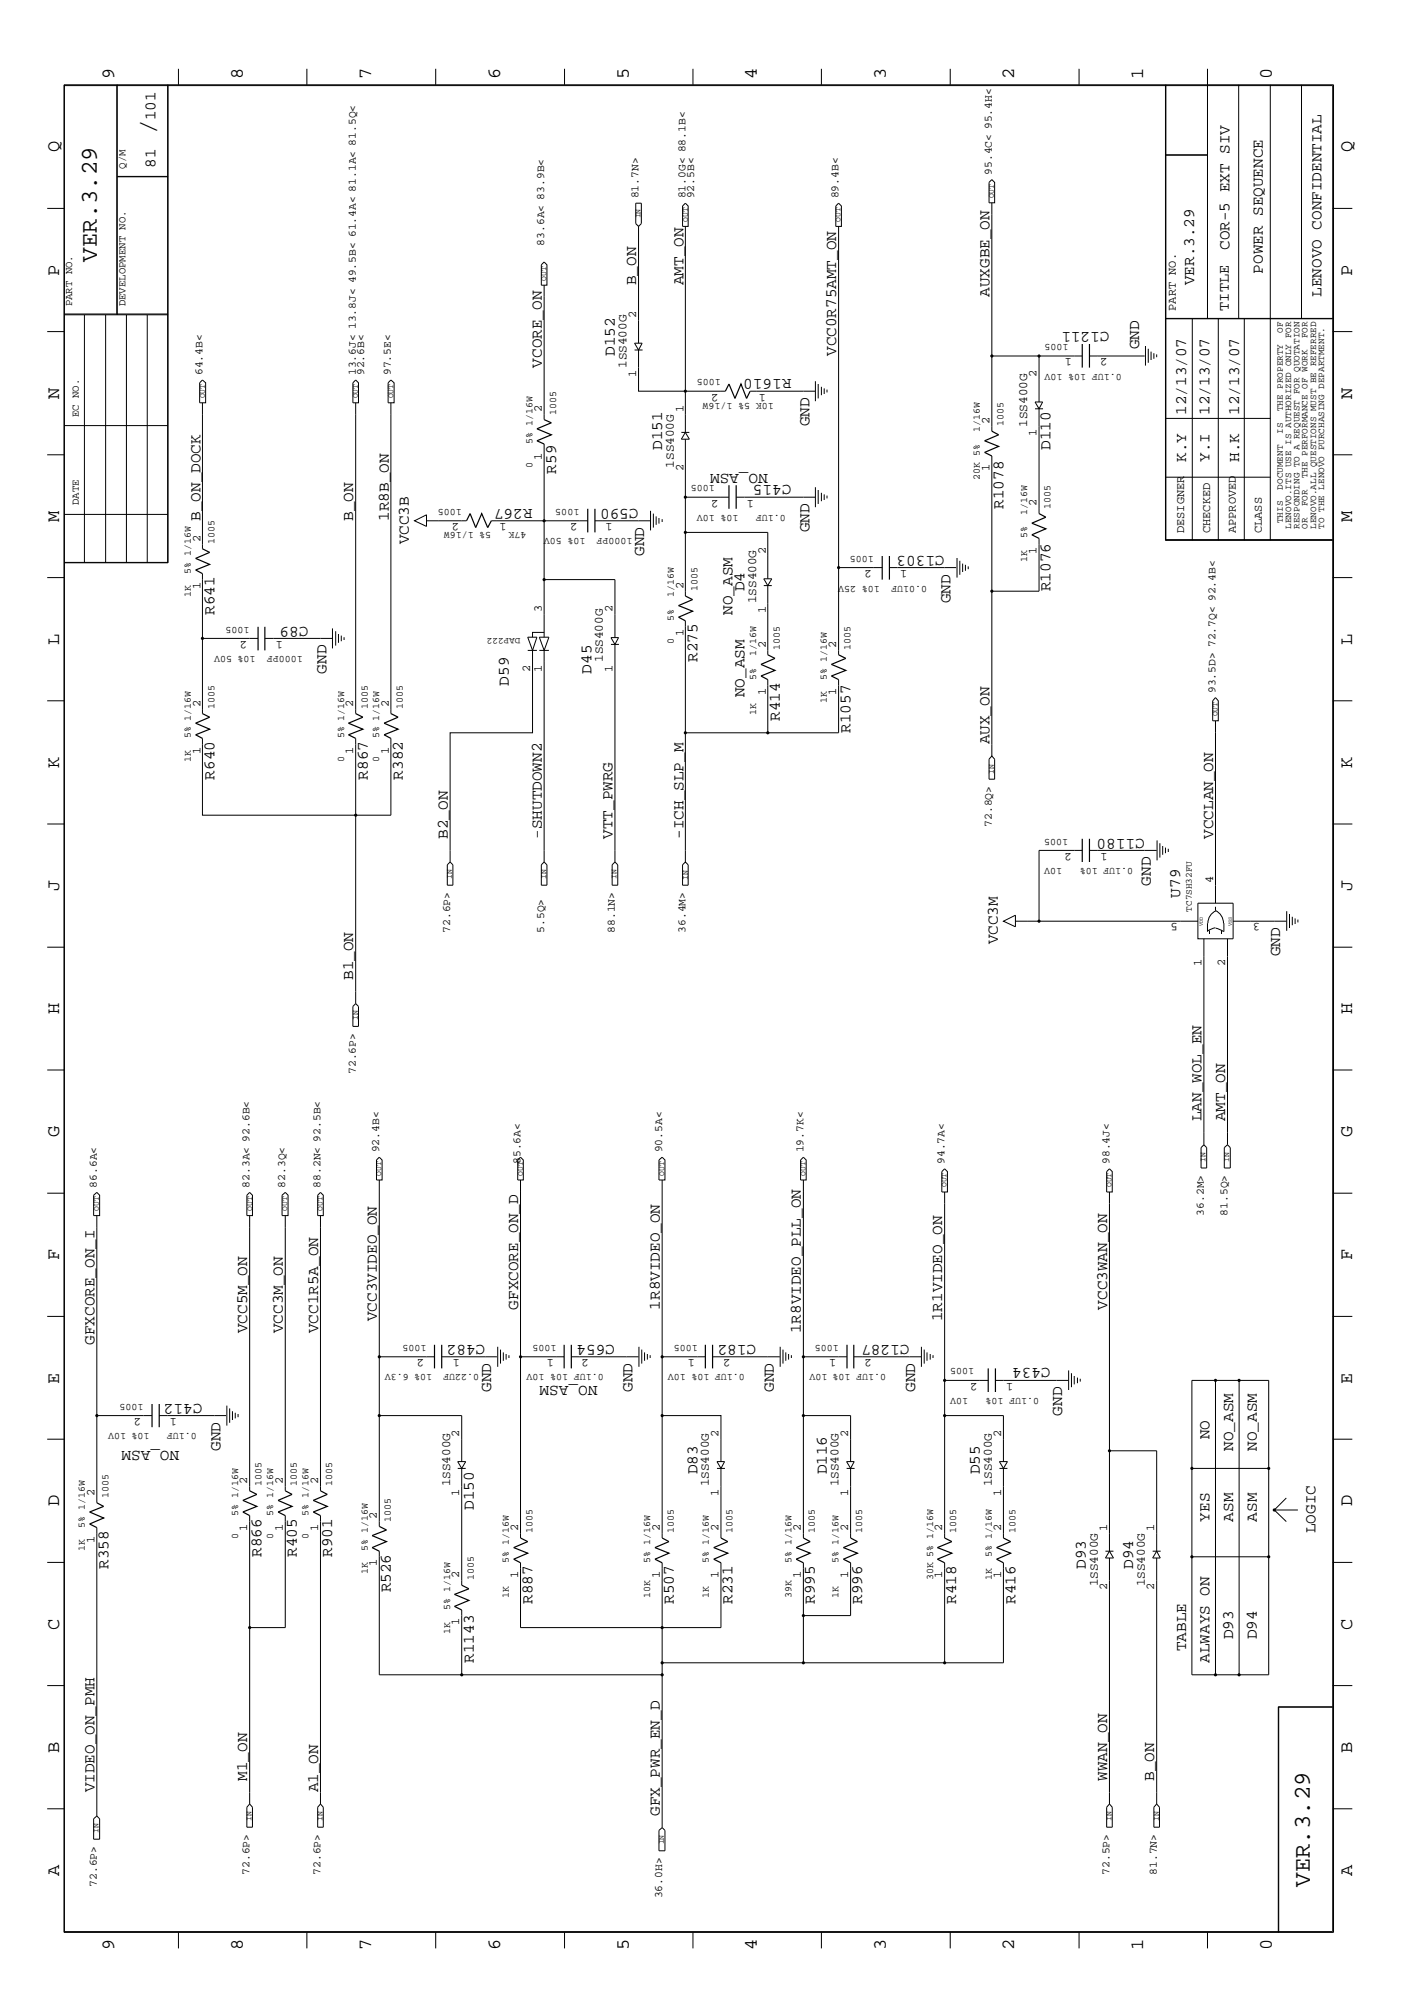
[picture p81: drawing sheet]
<svg xmlns="http://www.w3.org/2000/svg" width="300mm" height="423mm" viewBox="0 0 300 423" stroke-linecap="round" stroke-linejoin="round" font-family="sans-serif">
<defs><g id="words">
<text font-size="5.2" x="32.9" y="28.4" transform="rotate(-90 32.9 28.4)">/</text>
<g font-size="5.1">
<text x="20.5" y="55.4" transform="rotate(-90 20.5 55.4)">VER.3.29</text>
<text x="277.2" y="399.4" transform="rotate(-90 277.2 399.4)">VER.3.29</text>
</g>
<g font-size="4">
<text x="24.1" y="16.7" transform="rotate(-90 24.1 16.7)">9</text>
<text x="51.4" y="16.7" transform="rotate(-90 51.4 16.7)">8</text>
<text x="78.6" y="16.7" transform="rotate(-90 78.6 16.7)">7</text>
<text x="105.8" y="16.7" transform="rotate(-90 105.8 16.7)">6</text>
<text x="133.1" y="16.7" transform="rotate(-90 133.1 16.7)">5</text>
<text x="160.2" y="16.7" transform="rotate(-90 160.2 16.7)">4</text>
<text x="187.5" y="16.7" transform="rotate(-90 187.5 16.7)">3</text>
<text x="214.6" y="16.7" transform="rotate(-90 214.6 16.7)">2</text>
<text x="241.9" y="16.7" transform="rotate(-90 241.9 16.7)">1</text>
<text x="269.2" y="16.7" transform="rotate(-90 269.2 16.7)">0</text>
<text x="12.5" y="32.3" transform="rotate(-90 12.5 32.3)">Q</text>
<text x="286.2" y="32.3" transform="rotate(-90 286.2 32.3)">Q</text>
<text x="12.5" y="58.3" transform="rotate(-90 12.5 58.3)">P</text>
<text x="286.2" y="58.3" transform="rotate(-90 286.2 58.3)">P</text>
<text x="12.5" y="84.4" transform="rotate(-90 12.5 84.4)">N</text>
<text x="286.2" y="84.4" transform="rotate(-90 286.2 84.4)">N</text>
<text x="12.5" y="110.5" transform="rotate(-90 12.5 110.5)">M</text>
<text x="286.2" y="110.5" transform="rotate(-90 286.2 110.5)">M</text>
<text x="12.5" y="136.5" transform="rotate(-90 12.5 136.5)">L</text>
<text x="286.2" y="136.5" transform="rotate(-90 286.2 136.5)">L</text>
<text x="12.5" y="162.6" transform="rotate(-90 12.5 162.6)">K</text>
<text x="286.2" y="162.6" transform="rotate(-90 286.2 162.6)">K</text>
<text x="12.5" y="188.6" transform="rotate(-90 12.5 188.6)">J</text>
<text x="286.2" y="188.6" transform="rotate(-90 286.2 188.6)">J</text>
<text x="12.5" y="214.7" transform="rotate(-90 12.5 214.7)">H</text>
<text x="286.2" y="214.7" transform="rotate(-90 286.2 214.7)">H</text>
<text x="12.5" y="240.7" transform="rotate(-90 12.5 240.7)">G</text>
<text x="286.2" y="240.7" transform="rotate(-90 286.2 240.7)">G</text>
<text x="12.5" y="266.8" transform="rotate(-90 12.5 266.8)">F</text>
<text x="286.2" y="266.8" transform="rotate(-90 286.2 266.8)">F</text>
<text x="12.5" y="292.9" transform="rotate(-90 12.5 292.9)">E</text>
<text x="286.2" y="292.9" transform="rotate(-90 286.2 292.9)">E</text>
<text x="12.5" y="318.9" transform="rotate(-90 12.5 318.9)">D</text>
<text x="286.2" y="318.9" transform="rotate(-90 286.2 318.9)">D</text>
<text x="12.5" y="344.9" transform="rotate(-90 12.5 344.9)">C</text>
<text x="286.2" y="344.9" transform="rotate(-90 286.2 344.9)">C</text>
<text x="12.5" y="371" transform="rotate(-90 12.5 371)">B</text>
<text x="286.2" y="371" transform="rotate(-90 286.2 371)">B</text>
<text x="12.5" y="397" transform="rotate(-90 12.5 397)">A</text>
<text x="286.2" y="397" transform="rotate(-90 286.2 397)">A</text>
<text x="24.1" y="412.7" transform="rotate(-90 24.1 412.7)">9</text>
<text x="51.4" y="412.7" transform="rotate(-90 51.4 412.7)">8</text>
<text x="78.6" y="412.7" transform="rotate(-90 78.6 412.7)">7</text>
<text x="105.8" y="412.7" transform="rotate(-90 105.8 412.7)">6</text>
<text x="133.1" y="412.7" transform="rotate(-90 133.1 412.7)">5</text>
<text x="160.2" y="412.7" transform="rotate(-90 160.2 412.7)">4</text>
<text x="187.5" y="412.7" transform="rotate(-90 187.5 412.7)">3</text>
<text x="214.6" y="412.7" transform="rotate(-90 214.6 412.7)">2</text>
<text x="241.9" y="412.7" transform="rotate(-90 241.9 412.7)">1</text>
<text x="269.2" y="412.7" transform="rotate(-90 269.2 412.7)">0</text>
</g>
<g font-size="3.4">
<text x="32.9" y="25.5" transform="rotate(-90 32.9 25.5)">101</text>
<text x="32.9" y="35.5" transform="rotate(-90 32.9 35.5)">81</text>
<text x="260.2" y="52.9" transform="rotate(-90 260.2 52.9)">COR-5 EXT SIV</text>
<text x="267.2" y="57.9" transform="rotate(-90 267.2 57.9)">POWER SEQUENCE</text>
<text x="134.6" y="60.4" transform="rotate(-90 134.6 60.4)">B_ON</text>
<text x="144.6" y="60.4" transform="rotate(-90 144.6 60.4)">AMT_ON</text>
<text x="209.4" y="62.8" transform="rotate(-90 209.4 62.8)">AUXGBE_ON</text>
<text x="252.7" y="60.4" transform="rotate(-90 252.7 60.4)">VER.3.29</text>
<text x="279.7" y="62.8" transform="rotate(-90 279.7 62.8)">LENOVO CONFIDENTIAL</text>
<text x="234.8" y="70.4" transform="rotate(-180 234.8 70.4)">C1211</text>
<text x="114.6" y="77.8" transform="rotate(-90 114.6 77.8)">VCORE_ON</text>
<text x="130.1" y="75.4" transform="rotate(-90 130.1 75.4)">D152</text>
<text x="177" y="75.4" transform="rotate(-90 177 75.4)">VCC0R75AMT_ON</text>
<text x="241" y="73.9" transform="rotate(-90 241 73.9)">GND</text>
<text x="167.5" y="80.3" transform="rotate(-180 167.5 80.3)">R1610</text>
<text x="251" y="87.8" transform="rotate(-90 251 87.8)">12/13/07</text>
<text x="255.9" y="87.8" transform="rotate(-90 255.9 87.8)">12/13/07</text>
<text x="262.2" y="87.8" transform="rotate(-90 262.2 87.8)">12/13/07</text>
<text x="140.1" y="95.3" transform="rotate(-90 140.1 95.3)">D151</text>
<text x="171.3" y="90.3" transform="rotate(-90 171.3 90.3)">GND</text>
<text x="222.3" y="95.3" transform="rotate(-90 222.3 95.3)">D110</text>
<text x="117.7" y="100.2" transform="rotate(-90 117.7 100.2)">R59</text>
<text x="162.5" y="100.2" transform="rotate(-180 162.5 100.2)">NO_ASM</text>
<text x="251" y="97.8" transform="rotate(-90 251 97.8)">K.Y</text>
<text x="255.9" y="97.8" transform="rotate(-90 255.9 97.8)">Y.I</text>
<text x="262.2" y="97.8" transform="rotate(-90 262.2 97.8)">H.K</text>
<text x="112.7" y="107.7" transform="rotate(-180 112.7 107.7)">R267</text>
<text x="135.1" y="107.7" transform="rotate(-180 135.1 107.7)">C590</text>
<text x="167.5" y="102.7" transform="rotate(-180 167.5 102.7)">C415</text>
<text x="212.3" y="107.7" transform="rotate(-90 212.3 107.7)">R1078</text>
<text x="42.4" y="110.2" transform="rotate(-90 42.4 110.2)">B_ON_DOCK</text>
<text x="74.8" y="110.2" transform="rotate(-90 74.8 110.2)">B_ON</text>
<text x="82.3" y="110.2" transform="rotate(-90 82.3 110.2)">1R8B_ON</text>
<text x="171.3" y="112.7" transform="rotate(-90 171.3 112.7)">GND</text>
<text x="86.5" y="115.2" transform="rotate(-90 86.5 115.2)">VCC3B</text>
<text x="136.3" y="117.7" transform="rotate(-90 136.3 117.7)">GND</text>
<text x="199.9" y="117.7" transform="rotate(-180 199.9 117.7)">C1303</text>
<text x="157.6" y="125.1" transform="rotate(-90 157.6 125.1)">D4</text>
<text x="222.3" y="125.1" transform="rotate(-90 222.3 125.1)">R1076</text>
<text x="45.4" y="130.1" transform="rotate(-90 45.4 130.1)">R641</text>
<text x="155" y="130.1" transform="rotate(-90 155 130.1)">NO_ASM</text>
<text x="201.2" y="127.7" transform="rotate(-90 201.2 127.7)">GND</text>
<text x="65.3" y="132.7" transform="rotate(-180 65.3 132.7)">C89</text>
<text x="69.1" y="142.6" transform="rotate(-90 69.1 142.6)">GND</text>
<text x="125.1" y="142.6" transform="rotate(-90 125.1 142.6)">D45</text>
<text x="147.6" y="140.1" transform="rotate(-90 147.6 140.1)">R275</text>
<text x="107.7" y="145.1" transform="rotate(-90 107.7 145.1)">D59</text>
<text x="157.6" y="147.6" transform="rotate(-90 157.6 147.6)">NO_ASM</text>
<text x="165" y="152.6" transform="rotate(-90 165 152.6)">R414</text>
<text x="180" y="155.1" transform="rotate(-90 180 155.1)">R1057</text>
<text x="209.4" y="157.6" transform="rotate(-90 209.4 157.6)">AUX_ON</text>
<text x="45.4" y="165" transform="rotate(-90 45.4 165)">R640</text>
<text x="77.8" y="165" transform="rotate(-90 77.8 165)">R867</text>
<text x="85.3" y="165" transform="rotate(-90 85.3 165)">R382</text>
<text x="94.7" y="177.5" transform="rotate(-90 94.7 177.5)">B2_ON</text>
<text x="114.6" y="177.5" transform="rotate(-90 114.6 177.5)">-SHUTDOWN2</text>
<text x="129.6" y="177.5" transform="rotate(-90 129.6 177.5)">VTT_PWRG</text>
<text x="144.6" y="177.5" transform="rotate(-90 144.6 177.5)">-ICH_SLP_M</text>
<text x="242.2" y="177.5" transform="rotate(-180 242.2 177.5)">C1180</text>
<text x="256.7" y="177.5" transform="rotate(-90 256.7 177.5)">VCCLAN_ON</text>
<text x="243.5" y="187.5" transform="rotate(-90 243.5 187.5)">GND</text>
<text x="249.8" y="190" transform="rotate(-90 249.8 190)">U79</text>
<text x="211.2" y="199.9" transform="rotate(-90 211.2 199.9)">VCC3M</text>
<text x="270.9" y="202.4" transform="rotate(-90 270.9 202.4)">GND</text>
<text x="74.8" y="207.4" transform="rotate(-90 74.8 207.4)">B1_ON</text>
<text x="254.3" y="237.3" transform="rotate(-90 254.3 237.3)">LAN_WOL_EN</text>
<text x="259.2" y="237.3" transform="rotate(-90 259.2 237.3)">AMT_ON</text>
<text x="79.8" y="279.7" transform="rotate(-90 79.8 279.7)">VCC3VIDEO_ON</text>
<text x="109.6" y="277.2" transform="rotate(-90 109.6 277.2)">GFXCORE_ON_D</text>
<text x="139.6" y="277.2" transform="rotate(-90 139.6 277.2)">1R8VIDEO_ON</text>
<text x="199.4" y="279.7" transform="rotate(-90 199.4 279.7)">1R1VIDEO_ON</text>
<text x="234.3" y="277.2" transform="rotate(-90 234.3 277.2)">VCC3WAN_ON</text>
<text x="20" y="284.6" transform="rotate(-90 20 284.6)">GFXCORE_ON_I</text>
<text x="52.3" y="282.2" transform="rotate(-90 52.3 282.2)">VCC5M_ON</text>
<text x="59.9" y="282.2" transform="rotate(-90 59.9 282.2)">VCC3M_ON</text>
<text x="67.3" y="282.2" transform="rotate(-90 67.3 282.2)">VCC1R5A_ON</text>
<text x="102.7" y="284.6" transform="rotate(-180 102.7 284.6)">C482</text>
<text x="130.1" y="284.6" transform="rotate(-180 130.1 284.6)">C654</text>
<text x="160" y="284.6" transform="rotate(-180 160 284.6)">C182</text>
<text x="169.5" y="282.2" transform="rotate(-90 169.5 282.2)">1R8VIDEO_PLL_ON</text>
<text x="192.4" y="284.6" transform="rotate(-180 192.4 284.6)">C1287</text>
<text x="126.4" y="293.4" transform="rotate(-180 126.4 293.4)">NO_ASM</text>
<text x="222.3" y="289.6" transform="rotate(-180 222.3 289.6)">C434</text>
<text x="42.8" y="297.2" transform="rotate(-180 42.8 297.2)">C412</text>
<text x="104" y="294.6" transform="rotate(-90 104 294.6)">GND</text>
<text x="133.9" y="294.6" transform="rotate(-90 133.9 294.6)">GND</text>
<text x="163.7" y="294.6" transform="rotate(-90 163.7 294.6)">GND</text>
<text x="193.6" y="294.6" transform="rotate(-90 193.6 294.6)">GND</text>
<text x="224.8" y="299.6" transform="rotate(-90 224.8 299.6)">GND</text>
<text x="255.9" y="304.6" transform="rotate(-90 255.9 304.6)">NO</text>
<text x="37.9" y="307.1" transform="rotate(-180 37.9 307.1)">NO_ASM</text>
<text x="46.7" y="307.1" transform="rotate(-90 46.7 307.1)">GND</text>
<text x="260.9" y="307.1" transform="rotate(-90 260.9 307.1)">NO_ASM</text>
<text x="265.9" y="307.1" transform="rotate(-90 265.9 307.1)">NO_ASM</text>
<text x="147.6" y="312.1" transform="rotate(-90 147.6 312.1)">D83</text>
<text x="175" y="312.1" transform="rotate(-90 175 312.1)">D116</text>
<text x="207.3" y="312.1" transform="rotate(-90 207.3 312.1)">D55</text>
<text x="100.2" y="319.6" transform="rotate(-90 100.2 319.6)">D150</text>
<text x="255.9" y="322.1" transform="rotate(-90 255.9 322.1)">YES</text>
<text x="260.9" y="322.1" transform="rotate(-90 260.9 322.1)">ASM</text>
<text x="265.9" y="322.1" transform="rotate(-90 265.9 322.1)">ASM</text>
<text x="55.4" y="329.5" transform="rotate(-90 55.4 329.5)">R866</text>
<text x="62.8" y="329.5" transform="rotate(-90 62.8 329.5)">R405</text>
<text x="70.3" y="329.5" transform="rotate(-90 70.3 329.5)">R901</text>
<text x="278.4" y="324.5" transform="rotate(-90 278.4 324.5)">LOGIC</text>
<text x="22.9" y="332.1" transform="rotate(-90 22.9 332.1)">R358</text>
<text x="229.8" y="332.1" transform="rotate(-90 229.8 332.1)">D93</text>
<text x="239.8" y="332.1" transform="rotate(-90 239.8 332.1)">D94</text>
<text x="82.7" y="337.1" transform="rotate(-90 82.7 337.1)">R526</text>
<text x="112.7" y="339.5" transform="rotate(-90 112.7 339.5)">R887</text>
<text x="142.6" y="339.5" transform="rotate(-90 142.6 339.5)">R507</text>
<text x="155" y="339.5" transform="rotate(-90 155 339.5)">R231</text>
<text x="172.5" y="339.5" transform="rotate(-90 172.5 339.5)">R995</text>
<text x="182.5" y="339.5" transform="rotate(-90 182.5 339.5)">R996</text>
<text x="202.4" y="339.5" transform="rotate(-90 202.4 339.5)">R418</text>
<text x="214.9" y="339.5" transform="rotate(-90 214.9 339.5)">R416</text>
<text x="260.9" y="347" transform="rotate(-90 260.9 347)">D93</text>
<text x="265.9" y="347" transform="rotate(-90 265.9 347)">D94</text>
<text x="100.2" y="352" transform="rotate(-90 100.2 352)">R1143</text>
<text x="251" y="349.5" transform="rotate(-90 251 349.5)">TABLE</text>
<text x="255.9" y="352" transform="rotate(-90 255.9 352)">ALWAYS ON</text>
<text x="52.3" y="376.9" transform="rotate(-90 52.3 376.9)">M1_ON</text>
<text x="234.3" y="376.9" transform="rotate(-90 234.3 376.9)">WWAN_ON</text>
<text x="244.3" y="376.9" transform="rotate(-90 244.3 376.9)">B_ON</text>
<text x="20" y="379.4" transform="rotate(-90 20 379.4)">VIDEO_ON_PMH</text>
<text x="67.3" y="379.4" transform="rotate(-90 67.3 379.4)">A1_ON</text>
<text x="139.6" y="384.4" transform="rotate(-90 139.6 384.4)">GFX_PWR_EN_D</text>
</g>
<text font-size="3.2" x="260" y="65.8" transform="rotate(-90 260 65.8)">TITLE</text>
<g font-size="2.7">
<text x="132.6" y="77.9" transform="rotate(-90 132.6 77.9)">1SS400G</text>
<text x="217.3" y="90.3" transform="rotate(-90 217.3 90.3)">1SS400G</text>
<text x="142.6" y="99" transform="rotate(-90 142.6 99)">1SS400G</text>
<text x="160" y="127.7" transform="rotate(-90 160 127.7)">1SS400G</text>
<text x="127.6" y="140.1" transform="rotate(-90 127.6 140.1)">1SS400G</text>
<text x="95.2" y="314.6" transform="rotate(-90 95.2 314.6)">1SS400G</text>
<text x="150" y="314.6" transform="rotate(-90 150 314.6)">1SS400G</text>
<text x="177.5" y="314.6" transform="rotate(-90 177.5 314.6)">1SS400G</text>
<text x="209.9" y="314.6" transform="rotate(-90 209.9 314.6)">1SS400G</text>
<text x="232.3" y="335.8" transform="rotate(-90 232.3 335.8)">1SS400G</text>
<text x="242.2" y="335.8" transform="rotate(-90 242.2 335.8)">1SS400G</text>
</g>
<g font-size="2.5">
<text x="248.8" y="65.8" transform="rotate(-90 248.8 65.8)">PART NO.</text>
<text x="134.6" y="67.3" transform="rotate(-90 134.6 67.3)">2</text>
<text x="226.8" y="75.8" transform="rotate(-180 226.8 75.8)">1</text>
<text x="234.4" y="75.8" transform="rotate(-180 234.4 75.8)">2</text>
<text x="134.6" y="79.8" transform="rotate(-90 134.6 79.8)">1</text>
<text x="152.1" y="83.3" transform="rotate(-180 152.1 83.3)">2</text>
<text x="162.1" y="83.3" transform="rotate(-180 162.1 83.3)">1</text>
<text x="219.4" y="79.8" transform="rotate(-90 219.4 79.8)">2</text>
<text x="114.6" y="87.3" transform="rotate(-90 114.6 87.3)">2</text>
<text x="144.6" y="87.3" transform="rotate(-90 144.6 87.3)">1</text>
<text x="209.4" y="89.7" transform="rotate(-90 209.4 89.7)">2</text>
<text x="219.4" y="92.3" transform="rotate(-90 219.4 92.3)">1</text>
<text x="114.6" y="97.3" transform="rotate(-90 114.6 97.3)">1</text>
<text x="144.6" y="99.7" transform="rotate(-90 144.6 99.7)">2</text>
<text x="209.4" y="99.7" transform="rotate(-90 209.4 99.7)">1</text>
<text x="152.1" y="105.7" transform="rotate(-180 152.1 105.7)">2</text>
<text x="159.5" y="105.7" transform="rotate(-180 159.5 105.7)">1</text>
<text x="219.4" y="107.2" transform="rotate(-90 219.4 107.2)">2</text>
<text x="97.2" y="110.7" transform="rotate(-180 97.2 110.7)">2</text>
<text x="107.2" y="110.7" transform="rotate(-180 107.2 110.7)">1</text>
<text x="122.2" y="110.7" transform="rotate(-180 122.2 110.7)">2</text>
<text x="129.6" y="110.7" transform="rotate(-180 129.6 110.7)">1</text>
<text x="250.6" y="112.9" transform="rotate(-90 250.6 112.9)">DESIGNER</text>
<text x="256.1" y="112.9" transform="rotate(-90 256.1 112.9)">CHECKED</text>
<text x="261.5" y="112.9" transform="rotate(-90 261.5 112.9)">APPROVED</text>
<text x="267" y="112.9" transform="rotate(-90 267 112.9)">CLASS</text>
<text x="42.4" y="114.7" transform="rotate(-90 42.4 114.7)">2</text>
<text x="162.1" y="117.2" transform="rotate(-90 162.1 117.2)">2</text>
<text x="219.4" y="117.2" transform="rotate(-90 219.4 117.2)">1</text>
<text x="42.4" y="124.7" transform="rotate(-90 42.4 124.7)">1</text>
<text x="144.6" y="124.6" transform="rotate(-90 144.6 124.6)">2</text>
<text x="184.5" y="120.7" transform="rotate(-180 184.5 120.7)">2</text>
<text x="191.9" y="120.7" transform="rotate(-180 191.9 120.7)">1</text>
<text x="114.6" y="129.6" transform="rotate(-90 114.6 129.6)">3</text>
<text x="129.6" y="129.6" transform="rotate(-90 129.6 129.6)">2</text>
<text x="162.1" y="129.7" transform="rotate(-90 162.1 129.7)">1</text>
<text x="52.3" y="135.6" transform="rotate(-180 52.3 135.6)">2</text>
<text x="59.9" y="135.6" transform="rotate(-180 59.9 135.6)">1</text>
<text x="144.6" y="134.7" transform="rotate(-90 144.6 134.7)">1</text>
<text x="162.1" y="137.2" transform="rotate(-90 162.1 137.2)">2</text>
<text x="177" y="137.2" transform="rotate(-90 177 137.2)">2</text>
<text x="112.2" y="142.2" transform="rotate(-90 112.2 142.2)">2</text>
<text x="114.6" y="142.2" transform="rotate(-90 114.6 142.2)">1</text>
<text x="129.6" y="142.2" transform="rotate(-90 129.6 142.2)">1</text>
<text x="42.4" y="149.6" transform="rotate(-90 42.4 149.6)">2</text>
<text x="74.8" y="149.6" transform="rotate(-90 74.8 149.6)">2</text>
<text x="82.3" y="149.6" transform="rotate(-90 82.3 149.6)">2</text>
<text x="162.1" y="147.2" transform="rotate(-90 162.1 147.2)">1</text>
<text x="177" y="147.2" transform="rotate(-90 177 147.2)">1</text>
<text x="42.4" y="159.6" transform="rotate(-90 42.4 159.6)">1</text>
<text x="74.8" y="159.6" transform="rotate(-90 74.8 159.6)">1</text>
<text x="82.3" y="159.6" transform="rotate(-90 82.3 159.6)">1</text>
<text x="226.8" y="180.5" transform="rotate(-180 226.8 180.5)">2</text>
<text x="234.4" y="180.5" transform="rotate(-180 234.4 180.5)">1</text>
<text x="256.7" y="186.9" transform="rotate(-90 256.7 186.9)">4</text>
<text x="249.3" y="195.4" transform="rotate(-180 249.3 195.4)">5</text>
<text x="266.7" y="195.4" transform="rotate(-180 266.7 195.4)">3</text>
<text x="254.3" y="204.5" transform="rotate(-90 254.3 204.5)">1</text>
<text x="259.2" y="204.5" transform="rotate(-90 259.2 204.5)">2</text>
<text x="89.7" y="287.7" transform="rotate(-180 89.7 287.7)">2</text>
<text x="97.3" y="287.7" transform="rotate(-180 97.3 287.7)">1</text>
<text x="117.2" y="287.7" transform="rotate(-180 117.2 287.7)">1</text>
<text x="124.6" y="287.7" transform="rotate(-180 124.6 287.7)">2</text>
<text x="147.1" y="287.7" transform="rotate(-180 147.1 287.7)">1</text>
<text x="154.6" y="287.7" transform="rotate(-180 154.6 287.7)">2</text>
<text x="177" y="287.7" transform="rotate(-180 177 287.7)">1</text>
<text x="184.5" y="287.7" transform="rotate(-180 184.5 287.7)">2</text>
<text x="206.8" y="292.7" transform="rotate(-180 206.8 292.7)">2</text>
<text x="214.4" y="292.7" transform="rotate(-180 214.4 292.7)">1</text>
<text x="29.9" y="300.1" transform="rotate(-180 29.9 300.1)">2</text>
<text x="37.4" y="300.1" transform="rotate(-180 37.4 300.1)">1</text>
<text x="97.2" y="304.1" transform="rotate(-90 97.2 304.1)">2</text>
<text x="152.1" y="304.1" transform="rotate(-90 152.1 304.1)">2</text>
<text x="179.5" y="304.1" transform="rotate(-90 179.5 304.1)">2</text>
<text x="211.8" y="304.1" transform="rotate(-90 211.8 304.1)">2</text>
<text x="20" y="316.6" transform="rotate(-90 20 316.6)">2</text>
<text x="52.3" y="314.1" transform="rotate(-90 52.3 314.1)">2</text>
<text x="59.9" y="314.1" transform="rotate(-90 59.9 314.1)">2</text>
<text x="67.3" y="314.1" transform="rotate(-90 67.3 314.1)">2</text>
<text x="97.2" y="316.7" transform="rotate(-90 97.2 316.7)">1</text>
<text x="152.1" y="316.7" transform="rotate(-90 152.1 316.7)">1</text>
<text x="179.5" y="316.7" transform="rotate(-90 179.5 316.7)">1</text>
<text x="211.8" y="316.7" transform="rotate(-90 211.8 316.7)">1</text>
<text x="79.8" y="321.6" transform="rotate(-90 79.8 321.6)">2</text>
<text x="20" y="326.6" transform="rotate(-90 20 326.6)">1</text>
<text x="52.3" y="324.1" transform="rotate(-90 52.3 324.1)">1</text>
<text x="59.9" y="324.1" transform="rotate(-90 59.9 324.1)">1</text>
<text x="67.3" y="324.1" transform="rotate(-90 67.3 324.1)">1</text>
<text x="109.6" y="324" transform="rotate(-90 109.6 324)">2</text>
<text x="139.6" y="324" transform="rotate(-90 139.6 324)">2</text>
<text x="152.1" y="324" transform="rotate(-90 152.1 324)">2</text>
<text x="169.5" y="324" transform="rotate(-90 169.5 324)">2</text>
<text x="179.5" y="324" transform="rotate(-90 179.5 324)">2</text>
<text x="199.4" y="324" transform="rotate(-90 199.4 324)">2</text>
<text x="211.8" y="324" transform="rotate(-90 211.8 324)">2</text>
<text x="234.3" y="324" transform="rotate(-90 234.3 324)">1</text>
<text x="244.3" y="324" transform="rotate(-90 244.3 324)">1</text>
<text x="79.8" y="331.6" transform="rotate(-90 79.8 331.6)">1</text>
<text x="97.2" y="334" transform="rotate(-90 97.2 334)">2</text>
<text x="109.6" y="334.1" transform="rotate(-90 109.6 334.1)">1</text>
<text x="139.6" y="334.1" transform="rotate(-90 139.6 334.1)">1</text>
<text x="152.1" y="334.1" transform="rotate(-90 152.1 334.1)">1</text>
<text x="169.5" y="334.1" transform="rotate(-90 169.5 334.1)">1</text>
<text x="179.5" y="334.1" transform="rotate(-90 179.5 334.1)">1</text>
<text x="199.4" y="334.1" transform="rotate(-90 199.4 334.1)">1</text>
<text x="211.8" y="334.1" transform="rotate(-90 211.8 334.1)">1</text>
<text x="234.3" y="336.6" transform="rotate(-90 234.3 336.6)">2</text>
<text x="244.3" y="336.6" transform="rotate(-90 244.3 336.6)">2</text>
<text x="97.2" y="344" transform="rotate(-90 97.2 344)">1</text>
</g>
<g font-size="2.4">
<text x="135.1" y="42" transform="rotate(-90 135.1 42)">81.7N&gt;</text>
<text x="145" y="42" transform="rotate(-90 145 42)">81.0G&lt; 88.1B&lt;</text>
<text x="146.9" y="42" transform="rotate(-90 146.9 42)">92.5B&lt;</text>
<text x="177.5" y="42" transform="rotate(-90 177.5 42)">89.4B&lt;</text>
<text x="209.9" y="37" transform="rotate(-90 209.9 37)">95.4C&lt; 95.4H&lt;</text>
<text x="115.1" y="52" transform="rotate(-90 115.1 52)">83.6A&lt; 83.9B&lt;</text>
<text x="42.8" y="79.4" transform="rotate(-90 42.8 79.4)">64.4B&lt;</text>
<text x="75.3" y="79.4" transform="rotate(-90 75.3 79.4)">13.6J&lt; 13.8J&lt; 49.5B&lt; 61.4A&lt; 81.1A&lt; 81.5Q&lt;</text>
<text x="77" y="79.4" transform="rotate(-90 77 79.4)">92.6B&lt;</text>
<text x="82.7" y="79.4" transform="rotate(-90 82.7 79.4)">97.5E&lt;</text>
<text x="257.2" y="146.7" transform="rotate(-90 257.2 146.7)">93.5D&gt; 72.7Q&lt; 92.4B&lt;</text>
<text x="209.9" y="175" transform="rotate(-90 209.9 175)">72.8Q&gt;</text>
<text x="95.3" y="197.4" transform="rotate(-90 95.3 197.4)">72.6P&gt;</text>
<text x="115.1" y="197.4" transform="rotate(-90 115.1 197.4)">5.5Q&gt;</text>
<text x="130.1" y="197.4" transform="rotate(-90 130.1 197.4)">88.1N&gt;</text>
<text x="145" y="197.4" transform="rotate(-90 145 197.4)">36.4M&gt;</text>
<text x="75.3" y="227.3" transform="rotate(-90 75.3 227.3)">72.6P&gt;</text>
<text x="80.3" y="243.9" transform="rotate(-90 80.3 243.9)">92.4B&lt;</text>
<text x="140.1" y="243.9" transform="rotate(-90 140.1 243.9)">90.5A&lt;</text>
<text x="170" y="243.9" transform="rotate(-90 170 243.9)">19.7K&lt;</text>
<text x="20.5" y="251.4" transform="rotate(-90 20.5 251.4)">86.6A&lt;</text>
<text x="52.8" y="251.4" transform="rotate(-90 52.8 251.4)">82.3A&lt; 92.6B&lt;</text>
<text x="60.4" y="251.4" transform="rotate(-90 60.4 251.4)">82.3Q&lt;</text>
<text x="67.8" y="251.4" transform="rotate(-90 67.8 251.4)">88.2N&lt; 92.5B&lt;</text>
<text x="110.2" y="246.4" transform="rotate(-90 110.2 246.4)">85.6A&lt;</text>
<text x="199.9" y="246.4" transform="rotate(-90 199.9 246.4)">94.7A&lt;</text>
<text x="234.8" y="246.4" transform="rotate(-90 234.8 246.4)">98.4J&lt;</text>
<text x="254.8" y="257.3" transform="rotate(-90 254.8 257.3)">36.2M&gt;</text>
<text x="259.8" y="257.3" transform="rotate(-90 259.8 257.3)">81.5Q&gt;</text>
<text x="20.5" y="399.4" transform="rotate(-90 20.5 399.4)">72.6P&gt;</text>
<text x="52.8" y="396.8" transform="rotate(-90 52.8 396.8)">72.6P&gt;</text>
<text x="67.8" y="396.8" transform="rotate(-90 67.8 396.8)">72.6P&gt;</text>
<text x="140.1" y="401.8" transform="rotate(-90 140.1 401.8)">36.0H&gt;</text>
<text x="234.8" y="396.8" transform="rotate(-90 234.8 396.8)">72.5P&gt;</text>
<text x="244.8" y="396.8" transform="rotate(-90 244.8 396.8)">81.7N&gt;</text>
</g>
<g font-size="2.3">
<text x="26.6" y="35.7" transform="rotate(-90 26.6 35.7)">Q/M</text>
<text x="15.2" y="64.9" transform="rotate(-90 15.2 64.9)">PART NO.</text>
<text x="26.6" y="64.9" transform="rotate(-90 26.6 64.9)">DEVELOPMENT NO.</text>
<text x="16.7" y="88.3" transform="rotate(-90 16.7 88.3)">EC NO.</text>
<text x="16.7" y="106.9" transform="rotate(-90 16.7 106.9)">DATE</text>
</g>
<g font-size="2.1">
<text x="226.1" y="72.8" transform="rotate(-180 226.1 72.8)">1005</text>
<text x="152.6" y="80.3" transform="rotate(-180 152.6 80.3)">1005</text>
<text x="237.4" y="79.1" transform="rotate(-180 237.4 79.1)">0.1UF 10% 10V</text>
<text x="117.7" y="87.8" transform="rotate(-90 117.7 87.8)">1005</text>
<text x="163.7" y="85.3" transform="rotate(-180 163.7 85.3)">10K 5% 1/16W</text>
<text x="112.7" y="94" transform="rotate(-90 112.7 94)">5% 1/16W</text>
<text x="207.3" y="91.5" transform="rotate(-90 207.3 91.5)">1/16W</text>
<text x="212.3" y="90.3" transform="rotate(-90 212.3 90.3)">1005</text>
<text x="112.7" y="99" transform="rotate(-90 112.7 99)">0</text>
<text x="207.3" y="101.5" transform="rotate(-90 207.3 101.5)">20K 5%</text>
<text x="97.7" y="107.7" transform="rotate(-180 97.7 107.7)">1005</text>
<text x="122.6" y="107.7" transform="rotate(-180 122.6 107.7)">1005</text>
<text x="151.3" y="102.7" transform="rotate(-180 151.3 102.7)">1005</text>
<text x="222.3" y="107.7" transform="rotate(-90 222.3 107.7)">1005</text>
<text x="104" y="112.7" transform="rotate(-180 104 112.7)">5% 1/16W</text>
<text x="111.4" y="112.7" transform="rotate(-180 111.4 112.7)">47K</text>
<text x="123.9" y="114" transform="rotate(-180 123.9 114)">10% 50V</text>
<text x="133.9" y="114" transform="rotate(-180 133.9 114)">1000PF</text>
<text x="156.3" y="109" transform="rotate(-180 156.3 109)">10% 10V</text>
<text x="166.3" y="109" transform="rotate(-180 166.3 109)">0.1UF</text>
<text x="217.3" y="114" transform="rotate(-90 217.3 114)">5%</text>
<text x="217.3" y="109" transform="rotate(-90 217.3 109)">1/16W</text>
<text x="45.4" y="115.2" transform="rotate(-90 45.4 115.2)">1005</text>
<text x="184.9" y="117.7" transform="rotate(-180 184.9 117.7)">1005</text>
<text x="217.3" y="119" transform="rotate(-90 217.3 119)">1K</text>
<text x="40.4" y="121.4" transform="rotate(-90 40.4 121.4)">5% 1/16W</text>
<text x="147.6" y="125.1" transform="rotate(-90 147.6 125.1)">1005</text>
<text x="186.2" y="124" transform="rotate(-180 186.2 124)">10% 25V</text>
<text x="196.2" y="124" transform="rotate(-180 196.2 124)">0.01UF</text>
<text x="40.4" y="126.4" transform="rotate(-90 40.4 126.4)">1K</text>
<text x="142.6" y="131.4" transform="rotate(-90 142.6 131.4)">5%</text>
<text x="142.6" y="126.4" transform="rotate(-90 142.6 126.4)">1/16W</text>
<text x="52.8" y="132.7" transform="rotate(-180 52.8 132.7)">1005</text>
<text x="142.6" y="136.4" transform="rotate(-90 142.6 136.4)">0</text>
<text x="165" y="137.7" transform="rotate(-90 165 137.7)">1005</text>
<text x="180" y="137.7" transform="rotate(-90 180 137.7)">1005</text>
<text x="54.1" y="138.9" transform="rotate(-180 54.1 138.9)">10% 50V</text>
<text x="64.1" y="138.9" transform="rotate(-180 64.1 138.9)">1000PF</text>
<text x="160" y="143.8" transform="rotate(-90 160 143.8)">5%</text>
<text x="160" y="138.9" transform="rotate(-90 160 138.9)">1/16W</text>
<text x="175" y="143.8" transform="rotate(-90 175 143.8)">5% 1/16W</text>
<text x="175" y="148.8" transform="rotate(-90 175 148.8)">1K</text>
<text x="45.4" y="150.1" transform="rotate(-90 45.4 150.1)">1005</text>
<text x="77.8" y="150.1" transform="rotate(-90 77.8 150.1)">1005</text>
<text x="85.3" y="150.1" transform="rotate(-90 85.3 150.1)">1005</text>
<text x="160" y="151.3" transform="rotate(-90 160 151.3)">1K</text>
<text x="40.4" y="161.3" transform="rotate(-90 40.4 161.3)">1K</text>
<text x="40.4" y="156.3" transform="rotate(-90 40.4 156.3)">5% 1/16W</text>
<text x="72.8" y="161.3" transform="rotate(-90 72.8 161.3)">0</text>
<text x="72.8" y="156.3" transform="rotate(-90 72.8 156.3)">5% 1/16W</text>
<text x="80.3" y="161.3" transform="rotate(-90 80.3 161.3)">0</text>
<text x="80.3" y="156.3" transform="rotate(-90 80.3 156.3)">5% 1/16W</text>
<text x="226.1" y="177.5" transform="rotate(-180 226.1 177.5)">1005</text>
<text x="224.8" y="183.7" transform="rotate(-180 224.8 183.7)">10V</text>
<text x="239.8" y="183.7" transform="rotate(-180 239.8 183.7)">0.1UF 10%</text>
<text x="90.3" y="284.6" transform="rotate(-180 90.3 284.6)">1005</text>
<text x="117.8" y="284.6" transform="rotate(-180 117.8 284.6)">1005</text>
<text x="147.7" y="284.6" transform="rotate(-180 147.7 284.6)">1005</text>
<text x="177.5" y="284.6" transform="rotate(-180 177.5 284.6)">1005</text>
<text x="91.4" y="290.9" transform="rotate(-180 91.4 290.9)">10% 6.3V</text>
<text x="101.4" y="290.9" transform="rotate(-180 101.4 290.9)">0.22UF</text>
<text x="127.8" y="290.9" transform="rotate(-180 127.8 290.9)">0.1UF 10% 10V</text>
<text x="157.6" y="290.9" transform="rotate(-180 157.6 290.9)">0.1UF 10% 10V</text>
<text x="187.5" y="290.9" transform="rotate(-180 187.5 290.9)">0.1UF 10% 10V</text>
<text x="206.2" y="289.6" transform="rotate(-180 206.2 289.6)">1005</text>
<text x="30.4" y="297.2" transform="rotate(-180 30.4 297.2)">1005</text>
<text x="204.9" y="295.9" transform="rotate(-180 204.9 295.9)">10V</text>
<text x="219.9" y="295.9" transform="rotate(-180 219.9 295.9)">0.1UF 10%</text>
<text x="31.7" y="303.4" transform="rotate(-180 31.7 303.4)">10% 10V</text>
<text x="41.7" y="303.4" transform="rotate(-180 41.7 303.4)">0.1UF</text>
<text x="22.9" y="317.1" transform="rotate(-90 22.9 317.1)">1005</text>
<text x="55.4" y="314.6" transform="rotate(-90 55.4 314.6)">1005</text>
<text x="62.8" y="314.6" transform="rotate(-90 62.8 314.6)">1005</text>
<text x="70.3" y="314.6" transform="rotate(-90 70.3 314.6)">1005</text>
<text x="17.9" y="323.3" transform="rotate(-90 17.9 323.3)">5% 1/16W</text>
<text x="50.4" y="320.8" transform="rotate(-90 50.4 320.8)">5% 1/16W</text>
<text x="57.8" y="320.8" transform="rotate(-90 57.8 320.8)">5% 1/16W</text>
<text x="65.3" y="320.8" transform="rotate(-90 65.3 320.8)">5% 1/16W</text>
<text x="82.7" y="322.1" transform="rotate(-90 82.7 322.1)">1005</text>
<text x="17.9" y="328.3" transform="rotate(-90 17.9 328.3)">1K</text>
<text x="50.4" y="325.8" transform="rotate(-90 50.4 325.8)">0</text>
<text x="57.8" y="325.8" transform="rotate(-90 57.8 325.8)">0</text>
<text x="65.3" y="325.8" transform="rotate(-90 65.3 325.8)">0</text>
<text x="77.8" y="328.3" transform="rotate(-90 77.8 328.3)">5% 1/16W</text>
<text x="112.7" y="324.5" transform="rotate(-90 112.7 324.5)">1005</text>
<text x="142.6" y="324.5" transform="rotate(-90 142.6 324.5)">1005</text>
<text x="155" y="324.5" transform="rotate(-90 155 324.5)">1005</text>
<text x="172.5" y="324.5" transform="rotate(-90 172.5 324.5)">1005</text>
<text x="182.5" y="324.5" transform="rotate(-90 182.5 324.5)">1005</text>
<text x="202.4" y="324.5" transform="rotate(-90 202.4 324.5)">1005</text>
<text x="209.9" y="329.5" transform="rotate(-90 209.9 329.5)">5% 1/16W</text>
<text x="214.9" y="324.5" transform="rotate(-90 214.9 324.5)">1005</text>
<text x="77.8" y="333.2" transform="rotate(-90 77.8 333.2)">1K</text>
<text x="100.2" y="334.5" transform="rotate(-90 100.2 334.5)">1005</text>
<text x="107.7" y="330.8" transform="rotate(-90 107.7 330.8)">5% 1/16W</text>
<text x="137.6" y="330.8" transform="rotate(-90 137.6 330.8)">5% 1/16W</text>
<text x="150" y="330.8" transform="rotate(-90 150 330.8)">5% 1/16W</text>
<text x="167.5" y="330.8" transform="rotate(-90 167.5 330.8)">5% 1/16W</text>
<text x="177.5" y="330.8" transform="rotate(-90 177.5 330.8)">5% 1/16W</text>
<text x="197.4" y="334.5" transform="rotate(-90 197.4 334.5)">30K 5% 1/16W</text>
<text x="209.9" y="334.5" transform="rotate(-90 209.9 334.5)">1K</text>
<text x="95.2" y="340.8" transform="rotate(-90 95.2 340.8)">5% 1/16W</text>
<text x="107.7" y="338.2" transform="rotate(-90 107.7 338.2)">1K</text>
<text x="137.6" y="338.2" transform="rotate(-90 137.6 338.2)">10K</text>
<text x="150" y="338.2" transform="rotate(-90 150 338.2)">1K</text>
<text x="167.5" y="338.2" transform="rotate(-90 167.5 338.2)">39K</text>
<text x="177.5" y="338.2" transform="rotate(-90 177.5 338.2)">1K</text>
<text x="95.2" y="345.8" transform="rotate(-90 95.2 345.8)">1K</text>
</g>
<g font-size="2">
<text x="271.4" y="70.4" transform="rotate(-90 271.4 70.4)">OF</text>
<text x="276.7" y="71.6" transform="rotate(-90 276.7 71.6)">FOR</text>
<text x="271.4" y="87" transform="rotate(-90 271.4 87)">THE PROPERTY</text>
<text x="271.4" y="91.8" transform="rotate(-90 271.4 91.8)">IS</text>
<text x="276.7" y="101.3" transform="rotate(-90 276.7 101.3)">THE PERFORMANCE OF WORK</text>
<text x="271.4" y="103.6" transform="rotate(-90 271.4 103.6)">DOCUMENT</text>
<text x="276.7" y="107.2" transform="rotate(-90 276.7 107.2)">FOR</text>
<text x="271.4" y="110.7" transform="rotate(-90 271.4 110.7)">THIS</text>
<text x="273.2" y="111.9" transform="rotate(-90 273.2 111.9)">LENOVO.ITS USE IS AUTHORIZED ONLY FOR</text>
<text x="275" y="111.9" transform="rotate(-90 275 111.9)">RESPONDING TO A REQUEST FOR QUOTATION</text>
<text x="276.7" y="111.9" transform="rotate(-90 276.7 111.9)">OR</text>
<text x="278.6" y="111.9" transform="rotate(-90 278.6 111.9)">LENOVO.ALL QUESTIONS MUST BE REFERRED</text>
<text x="280.2" y="111.9" transform="rotate(-90 280.2 111.9)">TO THE LENOVO PURCHASING DEPARTMENT.</text>
<text x="110.2" y="135.1" transform="rotate(-180 110.2 135.1)">DAP222</text>
<text x="252.2" y="193" transform="rotate(-90 252.2 193)">TC7SH32FU</text>
</g>
<g font-size="1.7">
<text x="210.3" y="42" transform="rotate(-90 210.3 42)">OUT</text>
<text x="135.6" y="46.2" transform="rotate(-90 135.6 46.2)">IN</text>
<text x="145.5" y="47" transform="rotate(-90 145.5 47)">OUT</text>
<text x="177.9" y="47" transform="rotate(-90 177.9 47)">OUT</text>
<text x="115.6" y="59.4" transform="rotate(-90 115.6 59.4)">OUT</text>
<text x="43.3" y="84.3" transform="rotate(-90 43.3 84.3)">OUT</text>
<text x="75.7" y="84.3" transform="rotate(-90 75.7 84.3)">OUT</text>
<text x="83.2" y="84.3" transform="rotate(-90 83.2 84.3)">OUT</text>
<text x="257.6" y="151.6" transform="rotate(-90 257.6 151.6)">OUT</text>
<text x="210.3" y="163.7" transform="rotate(-90 210.3 163.7)">IN</text>
<text x="95.6" y="186" transform="rotate(-90 95.6 186)">IN</text>
<text x="115.6" y="186" transform="rotate(-90 115.6 186)">IN</text>
<text x="130.5" y="186" transform="rotate(-90 130.5 186)">IN</text>
<text x="145.5" y="186.2" transform="rotate(-90 145.5 186.2)">IN</text>
<text x="75.7" y="215.9" transform="rotate(-90 75.7 215.9)">IN</text>
<text x="255.1" y="245.9" transform="rotate(-90 255.1 245.9)">IN</text>
<text x="260.1" y="245.9" transform="rotate(-90 260.1 245.9)">IN</text>
<text x="80.7" y="248.8" transform="rotate(-90 80.7 248.8)">OUT</text>
<text x="110.7" y="248.8" transform="rotate(-90 110.7 248.8)">OUT</text>
<text x="140.5" y="248.8" transform="rotate(-90 140.5 248.8)">OUT</text>
<text x="170.4" y="248.8" transform="rotate(-90 170.4 248.8)">OUT</text>
<text x="200.3" y="251.3" transform="rotate(-90 200.3 251.3)">OUT</text>
<text x="235.2" y="251.3" transform="rotate(-90 235.2 251.3)">OUT</text>
<text x="20.9" y="256.3" transform="rotate(-90 20.9 256.3)">OUT</text>
<text x="53.3" y="256.3" transform="rotate(-90 53.3 256.3)">OUT</text>
<text x="60.8" y="256.3" transform="rotate(-90 60.8 256.3)">OUT</text>
<text x="68.2" y="256.3" transform="rotate(-90 68.2 256.3)">OUT</text>
<text x="20.8" y="387.9" transform="rotate(-90 20.8 387.9)">IN</text>
<text x="53.3" y="385.4" transform="rotate(-90 53.3 385.4)">IN</text>
<text x="68.2" y="385.4" transform="rotate(-90 68.2 385.4)">IN</text>
<text x="235.2" y="385.4" transform="rotate(-90 235.2 385.4)">IN</text>
<text x="245.2" y="385.4" transform="rotate(-90 245.2 385.4)">IN</text>
<text x="140.5" y="390.4" transform="rotate(-90 140.5 390.4)">IN</text>
</g>
<g font-size="1.1">
<text x="254.5" y="196" transform="rotate(-90 254.5 196)">VDD</text>
<text x="260.7" y="196" transform="rotate(-90 260.7 196)">VSS</text>
</g>
</g></defs>
<g fill="none" stroke="#000" stroke-width=".21">
<path d="M13.5 17.9h268.7v391.1h-268.7zM13.6 18.1h268.4v390.8h-268.4zM24.7 17.9v48.7M24.8 17.9v48.7M35.5 17.9v101.2M35.6 17.9v101.2h-22.1M37.8 14.6v3.3M64.9 14.6v3.3M92.2 14.6v3.3M119.5 14.6v3.3M146.6 14.6v3.3M173.8 14.6v3.3"/>
<path d="M201.1 14.6v3.3M228.3 14.6v3.3M246.6 17.9v96.5h35.4M246.7 17.9v96.5M255.5 14.6v52.9M262.1 17.9v49.6M268.8 17.9v96.5M275.4 17.9v49.6M24.8 37.4h10.8M24.8 37.3h10.8M209.9 38l.6 .6v4.3h-1.2v-4.3zM246.6 32.9h8.9"/>
<path d="M246.6 32.8h8.9M10 44.1h3.5M114.6 56l.5-.5 .6 .5v4.4h-1.1zM134.5 43h1.2v4.3l-.6 .6-.6-.6zM135.1 47.9v24.7M144.4 43.6l.6-.6 .6 .6v4.3h-1.2zM145 47.9v43.6l-.8 1.5h1.7l-.9-1.5M176.9 43.6l.6-.6 .6 .6v4.3h-1.2zM177.5 47.9v72.2h9.2M209.9 42.9v48.4M282 44.1h4.2M10 70.2h3.5"/>
<path d="M13.5 66.6h22.1M13.5 66.5h22.1M17.9 66.6v52.5M22.4 66.6v52.5M26.8 66.6v52.5M31.2 66.6v52.4M115.1 60.4v28.4M134.3 74.1h1.7M135.1 74.1l.8-1.5h-1.6l.8 1.5v8.7h18.4M209.9 75.4h19.1M219.9 75.4v9.7M230.5 75.4h11.7"/>
<path d="M242.4 73.2v4.2M243 73.8v3M243.6 74.4v1.8M244.2 74.8v1.1M244.8 75v.6M246.6 67.5h35.4M246.6 67.4h35.4M252.3 67.5v46.9M257.8 67.5v46.9M263.3 67.5v46.9M282 70.2h4.2M10 96.3h3.5"/>
<path d="M13.5 90.1h22.1M42.2 81l.6-.6 .7 .6v4.3h-1.3zM42.8 85.3v30.9M74.7 81l.6-.6 .6 .6v4.3h-1.2zM75.3 85.3v65.7M82.1 81l.6-.6 .7 .6v4.3h-1.3zM82.7 85.3v65.7M115.1 94v40.9M144.2 91.5h1.7M145 93v33.2M158.8 82.8h13.7M172.6 80.7v4.2"/>
<path d="M173.1 81.3v3M173.8 81.9v1.8M174.4 82.2v1.2M175 82.5v.6M209.9 96.5v63.5M219 86.5h1.7M219.9 86.5l.7-1.4h-1.6l.9 1.4v22.2M246.6 88.6h22.2M282 96.3h4.2M13.5 119h22.1M13.5 108.9h22.1M87.7 110.2l2.6-1.2v2.4z"/>
<path d="M90.3 110.2h8.4M104 110.2h20.4M125.9 110.2h11.7M137.7 108.1v4.2M138.3 108.7v3M138.9 109.3v1.8M139.4 109.6v1.2M140.1 109.9v.6M145 112.7h17.5v9.8M145 105.2h9.3M155.8 105.2h16.7M172.6 103.1v4.3"/>
<path d="M173.1 103.7v3M173.8 104.3v1.8M174.4 104.6v1.2M175 104.9v.6M202.5 118.1v4.2M203.1 118.7v3M203.7 119.3v1.8M204.3 119.5v1.3M204.9 119.9v.6M219.9 114v11.1h-10M246.6 114.2h35.4M246.6 101h22.2"/>
<path d="M10 122.3h3.5M42.8 121.4v13.7M54.6 135.1h-11.8v15.9M56 135.1h14.3M70.4 133v4.2M71 133.6v3.1M71.6 134.2v1.9M72.2 134.5v1.2M72.8 134.9v.6M111.7 137.7h1.9M111.7 134.9h1.9l-.9 2.8zM112.7 137.7v17.4h-17.4v27.4"/>
<path d="M114.1 137.7h2.1M114.1 134.9h2.1l-1.1 2.8zM115.1 133.9h-2.4v1M115.1 137.7v44.8M115.1 122.7h15v12.3M129.3 136.4h1.7M130.1 136.4l.8-1.4h-1.6l.8 1.4v46.1M145 131.4v23.7M161.6 124h1.7M162.5 124l.8-1.5h-1.7l.9 1.5v14.6M177.5 120.1v18.5M188.2 120.1h14.2"/>
<path d="M282 122.3h4.2M10 148.3h3.5M42.8 156.3v16.3h39.9v-16.3M75.3 156.3v56.1M162.5 155.1h-17.5v27.4M162.5 143.8v11.3h15v-11.3M257.2 147.7l.6 .6v4.3h-1.2v-4.3zM257.2 152.6v38.6M282 148.3h4.2M10 174.4h3.5M209.9 160l.6 .7v4.2h-1.2v-4.2zM244.9 177.9v4.2"/>
<path d="M245.4 178.5v3M246 179.1v1.8M246.6 179.4v1.2M247.2 179.7v.6M282 174.4h4.2M94.7 183l.6-.5 .5 .5v4.4h-1.1zM114.6 183l.5-.5 .6 .5v4.4h-1.1zM129.5 183l.6-.5 .6 .5v4.4h-1.2zM144.4 183l.6-.5 .6 .5v4.4h-1.2zM212.3 195l2.6-1.3v2.5zM214.9 195h38.6M229 180h-9.1v15"/>
<path d="M230.5 180h14.3M253.5 191.2h7.4v7.5h-7.4zM254.8 198.7v43.6M255.5 195.4v1.8M255.9 196.9v.8M257.2 196.4l-1.7 .7M257.2 192.7a2.96 2.96 0 0 1 1.7 2.8M257.2 191.9v.8M257.3 196.5l1.6 .7M257.3 192.8a2.88 2.88 0 0 0-1.7 2.6M258.5 196.9v.8M259 195.4v1.8"/>
<path d="M259.8 198.7v43.6M260.9 195h11.3M272.3 192.9v4.1M272.9 193.5v2.9M273.5 194.1v1.7M274.1 194.4v1.2M274.7 194.6v.6M10 200.5h3.5M74.7 213l.6-.6 .6 .6v4.3h-1.2zM282 200.5h4.2M10 226.5h3.5M282 226.5h4.2"/>
<path d="M10 252.6h3.5M19.8 253l.7-.6 .6 .6v4.3h-1.3zM20.5 257.3v42.3h11.7M52.8 252.4l.6 .6v4.3h-1.2v-4.3zM52.8 257.3v58.3M59.7 253l.7-.6 .6 .6v4.3h-1.3zM60.4 257.3v58.3M67.8 252.4l.6 .6v4.3h-1.2v-4.3zM67.8 257.3v58.3M79.7 245.5l.6-.6 .6 .6v4.3h-1.2zM80.3 249.8v73.3M109.6 245.5l.6-.6 .5 .6v4.3h-1.1z"/>
<path d="M110.2 249.8v75.7M139.4 245.5l.7-.6 .6 .6v4.3h-1.3zM140.1 249.8v37.4M169.4 245.5l.6-.6 .6 .6v4.3h-1.2zM170 249.8v37.4h9.2M199.9 247.4l.6 .6v4.3h-1.2v-4.3zM199.9 252.3v39.9h9.2M234.2 248l.6-.6 .6 .6v4.3h-1.2zM234.8 252.3v54.8h10v21.2l-.9 1.5h1.6l-.7-1.5M254.8 242.3l.6 .6v4.3h-1.2v-4.3zM259.1 242.9l.7-.6 .6 .6v4.3h-1.3zM282 252.6h4.2"/>
<path d="M10 278.6h3.5M282 278.6h4.2M20.5 299.6v18.5M33.7 299.6h14.1M48 297.5v4.3M48.6 298.1v3.1M49.2 298.7v1.9M49.8 299v1.2M50.4 299.3v.7M80.3 287.2h11.6M80.3 299.6h17.4v9.8M93.5 287.2h11.7"/>
<path d="M105.3 285.1v4.2M105.9 285.7v2.9M106.5 286.3v1.7M107.1 286.6v1.2M107.7 286.9v.5M110.2 287.2h9.2M120.9 287.2h14.2M135.2 285.1v4.2M135.8 285.7v2.9M136.4 286.3v1.7M137 286.6v1.2M137.6 286.9v.5"/>
<path d="M140.1 287.2v12.4h12.5v9.8M140.1 287.2h9.2M140.1 299.6v25.9M150.8 287.2h14.2M165.1 285.1v4.2M165.7 285.7v2.9M166.3 286.3v1.7M166.9 286.6v1.2M167.5 286.9v.5M170 299.6h10v9.8M170 287.2v38.3M180.7 287.2h14.2"/>
<path d="M195 285.1v4.2M195.6 285.7v2.9M196.2 286.3v1.7M196.9 286.6v1.2M197.4 286.9v.5M199.9 299.6h12.4v9.8M199.9 292.2v33.3M210.7 292.2h15.4M226.1 290.1v4.1M226.7 290.7v2.9M227.3 291.3v1.7M228 291.6v1.2"/>
<path d="M228.6 291.8v.6M252.2 292.2h16.3v62.3h-16.3zM257.2 292.2v62.3M262.2 292.2v62.3M10 304.6h3.5M96.9 310.8h1.7M97.7 310.8l.9-1.4h-1.7l.8 1.4v24.7M151.7 310.8h1.7M152.6 310.8l.7-1.4h-1.6l.9 1.4v14.7M179.2 310.8h1.6M180 310.8l.8-1.4h-1.6l.8 1.4v14.7M211.5 310.8h1.7"/>
<path d="M212.3 310.8l.9-1.4h-1.7l.8 1.4v14.7M234.8 307.1v21.2l-.9 1.5h1.7l-.8-1.5M252.2 310.8h16.3M269.7 319.6h5M269.7 319.6l2.5 2.5M272.2 317.1l-2.5 2.5M282 304.6h4.2M10 330.7h3.5M20.5 323.3v61.1M52.8 320.8v23.7h7.6v-23.7M67.8 320.8v61M80.3 328.3v26.2h59.8"/>
<path d="M110.2 330.8v13.7h42.4v-13.7M140.1 330.8v21.2M170 330.8v11.2M180 330.8v11.2h-10M199.9 330.8v21.2M212.3 330.8v21.2h-42.3v-10M233.9 328.3h1.7M234.8 329.8v52M243.9 328.3h1.7M244.8 329.8v52M252.2 329.5h16.3M282 330.7h4.2"/>
<path d="M10 356.8h3.5M52.8 344.5v37.3M97.7 340.8v13.7M140.1 352v34.8M140.1 352h29.9M282 356.8h4.2M270.5 361.4h11.5M270.6 361.3v47.7M282 361.3h-11.5v47.7M10 382.9h3.5M19.8 385l.7-.6 .6 .6v4.3h-1.3zM52.8 381.8l.6 .7v4.3h-1.2v-4.3z"/>
<path d="M67.8 381.8l.6 .7v4.3h-1.2v-4.3zM139.4 387.4l.7-.6 .6 .6v4.4h-1.3zM234.8 381.8l.6 .7v4.3h-1.2v-4.3zM244.8 381.8l.6 .7v4.3h-1.2v-4.3zM282 382.9h4.2M37.8 409v3.4M64.9 409v3.4M92.2 409v3.4M119.5 409v3.4M146.6 409v3.4M173.8 409v3.4M201.1 409v3.4"/>
<path d="M228.3 409v3.4M255.5 409v3.4"/>
</g>
<g fill="none" stroke="#000" stroke-width=".25">
<path d="M229 72.8v5M230.5 72.8v5M115.1 88.8l1.6 .7-3.1 1.3 3.1 1.2-3.1 1.3 1.5 .7M153.5 82.8l.8-1.5 1.2 3 1.3-3 1.2 3 .8-1.5M209.9 91.3l1.4 .7-2.9 1.3 2.9 1.2-2.9 1.3 1.5 .7M42.8 116.2l1.6 .7-3 1.3 3 1.3-3 1.1 1.4 .8M98.7 110.2l.8-1.5 1.2 3 1.2-3 1.3 3 .8-1.5M124.4 107.7v5M125.9 107.7v5M154.3 102.7v5M155.8 102.7v5M186.7 117.7v5"/>
<path d="M188.2 117.7v5M219.9 108.7l1.4 .8-2.9 1.2 2.9 1.2-2.9 1.3 1.5 .8M54.6 132.7v5M56 132.7v5M145 126.2l1.6 .7-3 1.3 3 1.2-3 1.2 1.4 .8M162.5 138.6l1.5 .8-3 1.2 3 1.3-3 1.2 1.5 .7M177.5 138.6l1.5 .8-3.1 1.2 3.1 1.3-3.1 1.2 1.6 .7M42.8 151l1.6 .8-3 1.3 3 1.2-3 1.2 1.4 .8M75.3 151l1.5 .8-3.1 1.3 3.1 1.2-3.1 1.2 1.6 .8M82.7 151l1.5 .8-2.9 1.3 2.9 1.2-2.9 1.2 1.4 .8M229 177.5v5M230.5 177.5v5"/>
<path d="M32.2 297.2v4.9M33.7 297.2v4.9M91.9 284.6v5M93.5 284.6v5M119.4 284.6v5M120.9 284.6v5M149.3 284.6v5M150.8 284.6v5M179.2 284.6v5M180.7 284.6v5M209.1 289.6v5M210.7 289.6v5"/>
<path d="M20.5 318.1l1.4 .8-2.9 1.1 2.9 1.3-2.9 1.3 1.5 .7M52.8 315.6l1.6 .7-3 1.3 3 1.3-3 1.1 1.4 .8M60.4 315.6l1.4 .7-3 1.3 3 1.3-3 1.1 1.6 .8M67.8 315.6l1.5 .7-3 1.3 3 1.3-3 1.1 1.5 .8M80.3 323.1l1.5 .7-3.1 1.2 3.1 1.3-3.1 1.3 1.6 .7M97.7 335.5l1.5 .8-3 1.2 3 1.3-3 1.2 1.5 .8M110.2 325.5l1.5 .8-3 1.3 3 1.2-3 1.2 1.5 .8M140.1 325.5l1.5 .8-3 1.3 3 1.2-3 1.2 1.5 .8M152.6 325.5l1.4 .8-3 1.3 3 1.2-3 1.2 1.6 .8M170 325.5l1.5 .8-3 1.3 3 1.2-3 1.2 1.5 .8M180 325.5l1.4 .8-2.9 1.3 2.9 1.2-2.9 1.2 1.5 .8M199.9 325.5l1.5 .8-3 1.3 3 1.2-3 1.2 1.5 .8"/>
<path d="M212.3 325.5l1.6 .8-3 1.3 3 1.2-3 1.2 1.4 .8"/>
</g>
<g fill="#000">
<circle cx="209.9" cy="75.4" r=".34"/>
<circle cx="219.9" cy="75.4" r=".34"/>
<circle cx="145" cy="82.8" r=".34"/>
<circle cx="115.1" cy="110.2" r=".34"/>
<circle cx="145" cy="112.7" r=".34"/>
<circle cx="145" cy="105.2" r=".34"/>
<circle cx="42.8" cy="135.1" r=".34"/>
<circle cx="115.1" cy="122.7" r=".34"/>
<circle cx="177.5" cy="120.1" r=".34"/>
<circle cx="209.9" cy="125.1" r=".34"/>
<circle cx="145" cy="155.1" r=".34"/>
<circle cx="162.5" cy="155.1" r=".34"/>
<circle cx="75.3" cy="172.6" r=".34"/>
<circle cx="219.9" cy="195" r=".34"/>
<circle cx="20.5" cy="299.6" r=".34"/>
<circle cx="80.3" cy="287.2" r=".34"/>
<circle cx="80.3" cy="299.6" r=".34"/>
<circle cx="110.2" cy="287.2" r=".34"/>
<circle cx="140.1" cy="287.2" r=".34"/>
<circle cx="140.1" cy="299.6" r=".34"/>
<circle cx="170" cy="287.2" r=".34"/>
<circle cx="170" cy="299.6" r=".34"/>
<circle cx="199.9" cy="299.6" r=".34"/>
<circle cx="199.9" cy="292.2" r=".34"/>
<circle cx="257.2" cy="292.2" r=".34"/>
<circle cx="262.2" cy="292.2" r=".34"/>
<circle cx="234.8" cy="307.1" r=".34"/>
<circle cx="252.2" cy="310.8" r=".34"/>
<circle cx="268.5" cy="310.8" r=".34"/>
<circle cx="269.7" cy="319.6" r=".34"/>
<circle cx="252.2" cy="329.5" r=".34"/>
<circle cx="268.5" cy="329.5" r=".34"/>
<circle cx="52.8" cy="344.5" r=".34"/>
<circle cx="97.7" cy="354.5" r=".34"/>
<circle cx="140.1" cy="352" r=".34"/>
<circle cx="140.1" cy="354.5" r=".34"/>
<circle cx="140.1" cy="344.5" r=".34"/>
<circle cx="170" cy="352" r=".34"/>
<circle cx="170" cy="342" r=".34"/>
<circle cx="199.9" cy="352" r=".34"/>
<circle cx="257.2" cy="354.5" r=".34"/>
<circle cx="262.2" cy="354.5" r=".34"/>
</g>
<use href="#words"/>
</svg>
